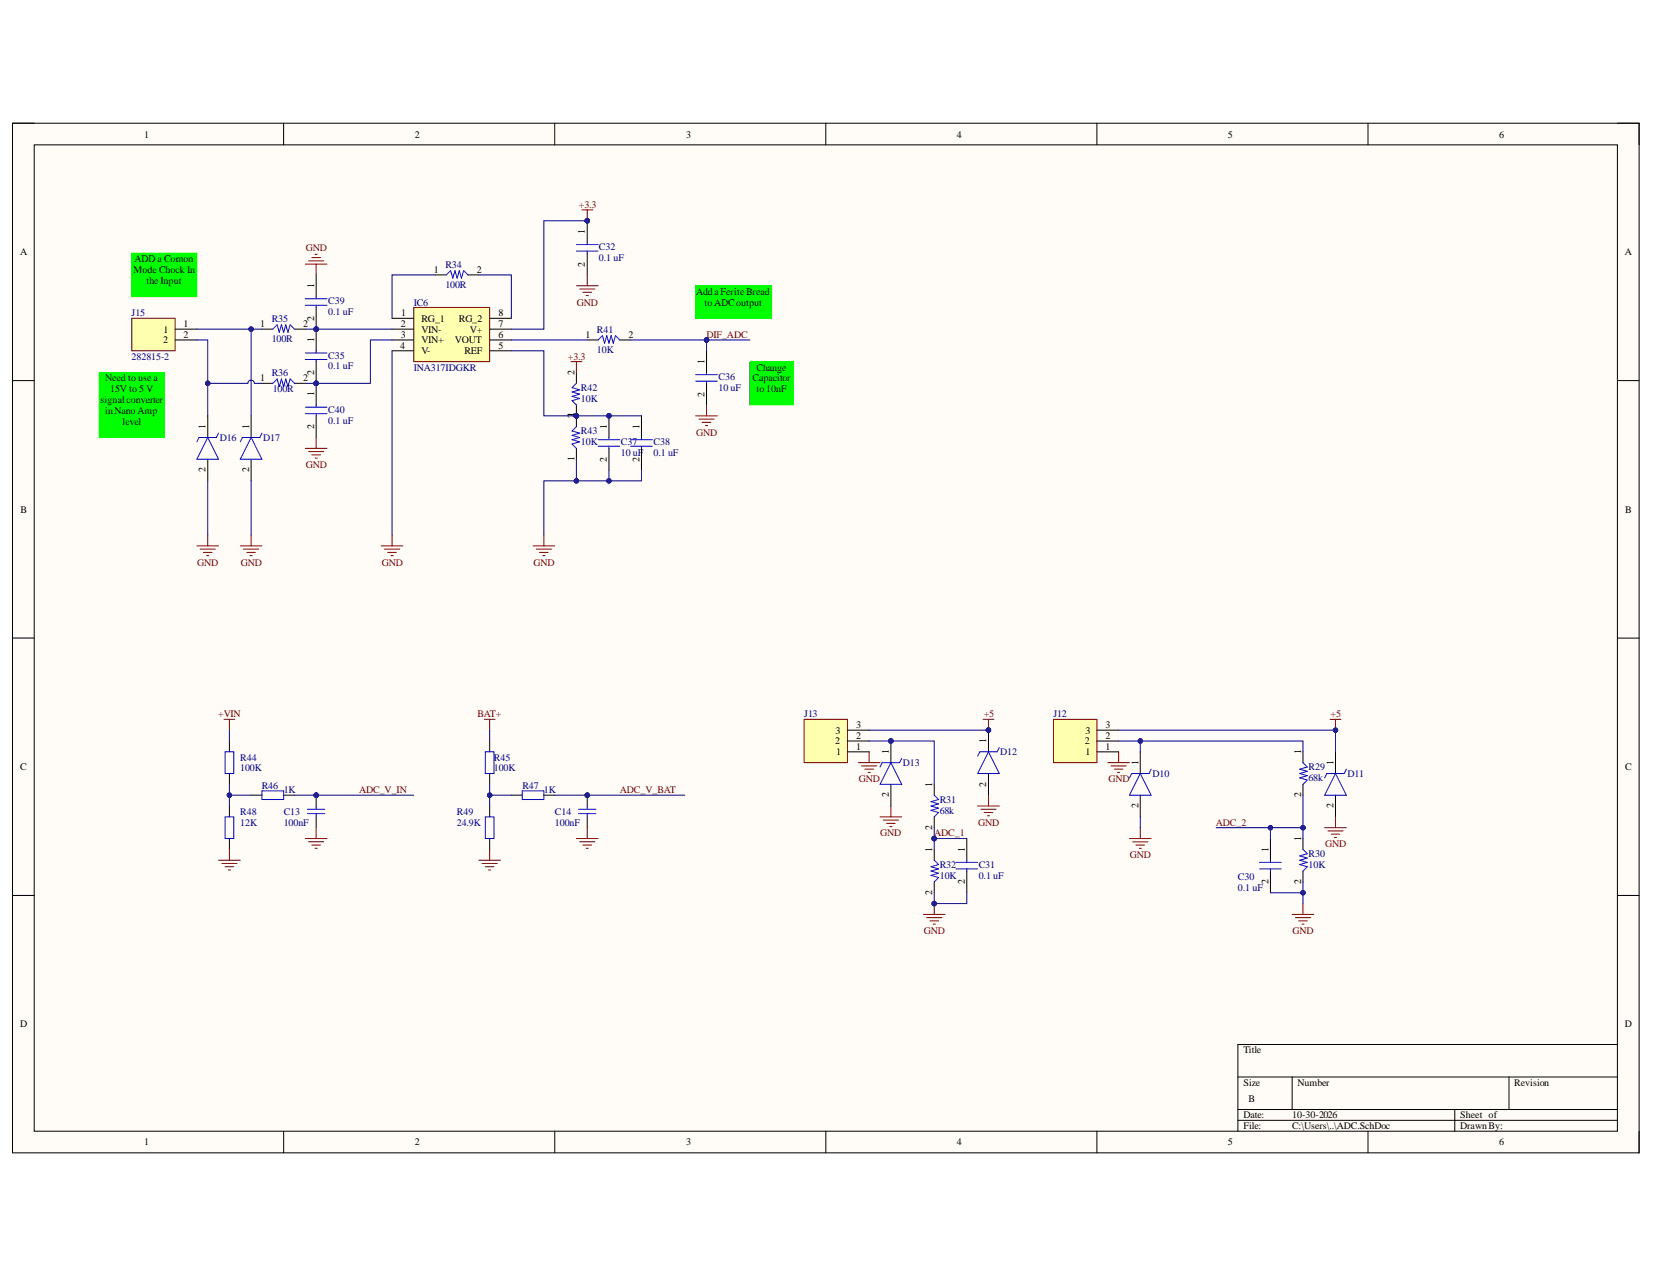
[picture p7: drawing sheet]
<svg xmlns="http://www.w3.org/2000/svg" width="279mm" height="216mm" viewBox="0 0 279 216" stroke-linecap="round" stroke-linejoin="round" font-family="sans-serif">
<defs><g id="words">
<g font-size="1.7">
<text x="24.4" y="23.3">1</text>
<text x="70.1" y="23.3">2</text>
<text x="116" y="23.3">3</text>
<text x="161.7" y="23.3">4</text>
<text x="207.6" y="23.3">5</text>
<text x="253.4" y="23.3">6</text>
<text x="98.9" y="39.5" transform="rotate(-90 98.9 39.5)">1</text>
<text x="3.4" y="43.1">A</text>
<text x="22.6" y="46.2">Mode Chock In</text>
<text x="22.8" y="44.3">ADD a Comon</text>
<text x="24.8" y="47.9">the Input</text>
<text x="73.3" y="46.2">1</text>
<text x="80.6" y="46.2">2</text>
<text x="98.9" y="45.1" transform="rotate(-90 98.9 45.1)">2</text>
<text x="274.6" y="43.1">A</text>
<text x="53.1" y="48.7" transform="rotate(-90 53.1 48.7)">1</text>
<text x="67.8" y="53.4">1</text>
<text x="84.2" y="53.4">8</text>
<text x="117.7" y="49.8">Add aFeriteBread</text>
<text x="119.1" y="51.7">toADCoutput</text>
<text x="27.6" y="58">2</text>
<text x="27.7" y="56.2">1</text>
<text x="31" y="55.3">1</text>
<text x="31" y="57.2">2</text>
<text x="44" y="55.3">1</text>
<text x="51.3" y="55.3">2</text>
<text x="53.1" y="57.8" transform="rotate(-90 53.1 57.8)">1</text>
<text x="53.1" y="54.2" transform="rotate(-90 53.1 54.2)">2</text>
<text x="67.7" y="58.9">4</text>
<text x="67.7" y="55.3">2</text>
<text x="67.7" y="57.2">3</text>
<text x="71.2" y="54.4">RG_1</text>
<text x="71.2" y="56.2">VIN-</text>
<text x="71.2" y="58">VIN+</text>
<text x="71.2" y="59.9">V-</text>
<text x="76.9" y="58">VOUT</text>
<text x="77.6" y="54.4">RG_2</text>
<text x="78.5" y="59.9">REF</text>
<text x="79.4" y="56.2">V+</text>
<text x="84.2" y="55.3">7</text>
<text x="84.2" y="57.2">6</text>
<text x="84.2" y="58.9">5</text>
<text x="99" y="57.2">1</text>
<text x="106.2" y="57.2">2</text>
<text x="17.8" y="64.4">Need to use a</text>
<text x="44" y="64.4">1</text>
<text x="51.3" y="64.4">2</text>
<text x="53.1" y="63.3" transform="rotate(-90 53.1 63.3)">2</text>
<text x="97.1" y="63.3" transform="rotate(-90 97.1 63.3)">2</text>
<text x="119.1" y="61.5" transform="rotate(-90 119.1 61.5)">1</text>
<text x="127.2" y="64.4">Capacitor</text>
<text x="127.9" y="62.7">Change</text>
<text x="17" y="68.2">signalconverter</text>
<text x="17.8" y="69.9">inNano Amp</text>
<text x="18.6" y="66.3">15V to 5 V</text>
<text x="20.7" y="71.8">level</text>
<text x="53.1" y="67" transform="rotate(-90 53.1 67)">1</text>
<text x="97.1" y="70.7" transform="rotate(-90 97.1 70.7)">21</text>
<text x="119.1" y="67.1" transform="rotate(-90 119.1 67.1)">2</text>
<text x="127.9" y="66.3">to10nF</text>
<text x="34.8" y="72.5" transform="rotate(-90 34.8 72.5)">1</text>
<text x="42.1" y="72.5" transform="rotate(-90 42.1 72.5)">1</text>
<text x="53.1" y="72.6" transform="rotate(-90 53.1 72.6)">2</text>
<text x="97.1" y="77.9" transform="rotate(-90 97.1 77.9)">1</text>
<text x="102.6" y="72.5" transform="rotate(-90 102.6 72.5)">1</text>
<text x="108.1" y="72.5" transform="rotate(-90 108.1 72.5)">1</text>
<text x="34.8" y="79.8" transform="rotate(-90 34.8 79.8)">2</text>
<text x="42.1" y="79.8" transform="rotate(-90 42.1 79.8)">2</text>
<text x="102.6" y="78" transform="rotate(-90 102.6 78)">2</text>
<text x="108.1" y="78" transform="rotate(-90 108.1 78)">2</text>
<text x="3.5" y="86.7">B</text>
<text x="274.7" y="86.7">B</text>
<text x="141.2" y="125.8">2</text>
<text x="141.2" y="124">3</text>
<text x="144.7" y="124.9">2</text>
<text x="144.7" y="123.1">3</text>
<text x="166.7" y="125.7" transform="rotate(-90 166.7 125.7)">1</text>
<text x="183.4" y="125.8">2</text>
<text x="183.5" y="124">3</text>
<text x="186.8" y="124.9">2</text>
<text x="186.8" y="123.1">3</text>
<text x="3.4" y="130.2">C</text>
<text x="141.3" y="127.7">1</text>
<text x="144.7" y="126.8">1</text>
<text x="150.2" y="127.5" transform="rotate(-90 150.2 127.5)">1</text>
<text x="183.5" y="127.7">1</text>
<text x="186.8" y="126.8">1</text>
<text x="192.4" y="129.3" transform="rotate(-90 192.4 129.3)">1</text>
<text x="219.9" y="127.5" transform="rotate(-90 219.9 127.5)">1</text>
<text x="225.4" y="129.3" transform="rotate(-90 225.4 129.3)">1</text>
<text x="274.7" y="130.2">C</text>
<text x="150.2" y="134.8" transform="rotate(-90 150.2 134.8)">2</text>
<text x="157.6" y="133" transform="rotate(-90 157.6 133)">1</text>
<text x="166.7" y="133" transform="rotate(-90 166.7 133)">2</text>
<text x="192.4" y="136.6" transform="rotate(-90 192.4 136.6)">2</text>
<text x="219.9" y="134.8" transform="rotate(-90 219.9 134.8)">2</text>
<text x="225.4" y="136.6" transform="rotate(-90 225.4 136.6)">2</text>
<text x="157.6" y="140.4" transform="rotate(-90 157.6 140.4)">2</text>
<text x="219.9" y="142.1" transform="rotate(-90 219.9 142.1)">1</text>
<text x="157.6" y="144" transform="rotate(-90 157.6 144)">1</text>
<text x="163.1" y="149.5" transform="rotate(-90 163.1 149.5)">2</text>
<text x="163.1" y="144" transform="rotate(-90 163.1 144)">1</text>
<text x="214.4" y="149.5" transform="rotate(-90 214.4 149.5)">2</text>
<text x="214.4" y="144" transform="rotate(-90 214.4 144)">1</text>
<text x="219.9" y="149.5" transform="rotate(-90 219.9 149.5)">2</text>
<text x="157.6" y="151.4" transform="rotate(-90 157.6 151.4)">2</text>
<text x="3.4" y="173.7">D</text>
<text x="274.6" y="173.7">D</text>
<text x="210.2" y="178.1">Title</text>
<text x="210.2" y="183.6">Size</text>
<text x="219.3" y="183.6">Number</text>
<text x="255.9" y="183.6">Revision</text>
<text x="210.2" y="189.1">Date:</text>
<text x="210.2" y="190.9">File:</text>
<text x="211" y="186.3">B</text>
<text x="218.4" y="189.1">10-30-2026</text>
<text x="218.4" y="190.9">C:\Users\..\ADC.SchDoc</text>
<text x="246.8" y="189.1">Sheet of</text>
<text x="246.8" y="190.9">DrawnBy:</text>
<text x="24.4" y="193.6">1</text>
<text x="70.1" y="193.6">2</text>
<text x="116" y="193.6">3</text>
<text x="161.7" y="193.6">4</text>
<text x="207.6" y="193.6">5</text>
<text x="253.4" y="193.6">6</text>
</g>
<g font-size="1.7" fill="#800000">
<text x="97.9" y="35.1">+3.3</text>
<text x="51.7" y="42.4">GND</text>
<text x="97.5" y="51.7">GND</text>
<text x="119.4" y="57.2">DIF_ADC</text>
<text x="96" y="60.8">+3.3</text>
<text x="117.7" y="73.7">GND</text>
<text x="51.7" y="79.1">GND</text>
<text x="33.3" y="95.6">GND</text>
<text x="40.7" y="95.6">GND</text>
<text x="64.5" y="95.6">GND</text>
<text x="90.2" y="95.6">GND</text>
<text x="36.9" y="121.3">+VIN</text>
<text x="80.7" y="121.3">BAT+</text>
<text x="166.3" y="121.3">+5</text>
<text x="224.9" y="121.3">+5</text>
<text x="60.7" y="134.1">ADC_V_IN</text>
<text x="104.8" y="134.1">ADC_V_BAT</text>
<text x="145.1" y="132.3">GND</text>
<text x="187.3" y="132.3">GND</text>
<text x="148.8" y="141.4">GND</text>
<text x="157.9" y="141.4">ADC_1</text>
<text x="165.4" y="139.6">GND</text>
<text x="205.5" y="139.6">ADC_2</text>
<text x="224" y="143.2">GND</text>
<text x="191" y="145.1">GND</text>
<text x="156.1" y="157.9">GND</text>
<text x="218.5" y="157.9">GND</text>
</g>
<g font-size="1.7" fill="#000080">
<text x="75.3" y="45.2">R34</text>
<text x="101.2" y="42.3">C32</text>
<text x="101.2" y="44.1">0.1 uF</text>
<text x="22.2" y="53.4">J15</text>
<text x="55.5" y="51.4">C39</text>
<text x="55.5" y="53.3">0.1 uF</text>
<text x="69.9" y="51.7">IC6</text>
<text x="75.3" y="48.7">100R</text>
<text x="45.9" y="54.4">R35</text>
<text x="45.9" y="57.8">100R</text>
<text x="100.9" y="56.2">R41</text>
<text x="100.9" y="59.7">10K</text>
<text x="22.2" y="60.8">282815-2</text>
<text x="45.9" y="63.5">R36</text>
<text x="55.5" y="60.6">C35</text>
<text x="55.5" y="62.4">0.1 uF</text>
<text x="69.9" y="62.7">INA317IDGKR</text>
<text x="121.5" y="64.3">C36</text>
<text x="46.1" y="66.3">100R</text>
<text x="55.5" y="69.8">C40</text>
<text x="55.5" y="71.6">0.1 uF</text>
<text x="98.2" y="66.1">R42</text>
<text x="98.2" y="67.9">10K</text>
<text x="121.5" y="66.1">10 uF</text>
<text x="37.1" y="74.5">D16</text>
<text x="44.5" y="74.5">D17</text>
<text x="98.2" y="73.4">R43</text>
<text x="98.2" y="75.3">10K</text>
<text x="105" y="75.3">C37</text>
<text x="105" y="77.1">10 uF</text>
<text x="110.5" y="75.3">C38</text>
<text x="110.5" y="77.1">0.1 uF</text>
<text x="135.9" y="121.3">J13</text>
<text x="178" y="121.3">J12</text>
<text x="40.6" y="130.4">100K</text>
<text x="40.6" y="128.6">R44</text>
<text x="83.5" y="130.4">100K</text>
<text x="83.5" y="128.6">R45</text>
<text x="152.6" y="129.5">D13</text>
<text x="169.1" y="127.7">D12</text>
<text x="194.8" y="131.3">D10</text>
<text x="221.2" y="130.2">R29</text>
<text x="227.8" y="131.3">D11</text>
<text x="40.6" y="137.7">R48</text>
<text x="44.2" y="133.4">R46</text>
<text x="48" y="134.1">1K</text>
<text x="48" y="137.7">C13</text>
<text x="77.2" y="137.7">R49</text>
<text x="88.3" y="133.4">R47</text>
<text x="91.9" y="134.1">1K</text>
<text x="93.8" y="137.7">C14</text>
<text x="158.8" y="135.7">R31</text>
<text x="158.8" y="137.6">68k</text>
<text x="221.2" y="132.1">68k</text>
<text x="40.6" y="139.6">12K</text>
<text x="48" y="139.6">100nF</text>
<text x="77.2" y="139.6">24.9K</text>
<text x="93.8" y="139.6">100nF</text>
<text x="158.8" y="146.7">R32</text>
<text x="158.8" y="148.6">10K</text>
<text x="165.4" y="146.7">C31</text>
<text x="165.4" y="148.6">0.1 uF</text>
<text x="209.3" y="148.7">C30</text>
<text x="221.2" y="144.9">R30</text>
<text x="221.2" y="146.7">10K</text>
<text x="209.3" y="150.6">0.1 uF</text>
</g>
</g></defs>
<path d="M2.1 20.8h275v174.1h-275z" fill-rule="evenodd" fill="#fffcf8"/>
<path d="M2.1 20.8h275v174.1h-275z" fill="none" stroke="#000" stroke-width=".17"/>
<path d="M5.8 24.5h267.6v166.8h-267.6z" fill-rule="evenodd" fill="#fffcf8"/>
<g fill="none" stroke="#000" stroke-width=".17">
<path d="M2.1 20.8h3.7M5.8 24.5h267.6v166.8h-267.6zM47.9 20.8v3.7M93.8 20.8v3.7M139.6 20.8v3.7M185.4 20.8v3.7M231.2 20.8v3.7M273.4 20.8h3.7v3.7M2.1 64.4h3.7M273.4 64.4h3.7M2.1 107.9h3.7M273.4 107.9h3.7"/>
<path d="M2.1 151.4h3.7M273.4 151.4h3.7M273.4 176.6h-64.2v14.7M47.9 191.3v3.6M93.8 191.3v3.6M139.6 191.3v3.6M185.4 191.3v3.6M209.2 182.1h64.2M209.2 187.6h64.2M209.2 189.4h64.2M218.4 182.1v5.5M231.2 191.3v3.6"/>
<path d="M245.9 187.6v3.7M255.1 182.1v5.5M277.1 191.3v3.6"/>
</g>
<path d="M145.1 128.9h3.6M145.6 129.5h2.6M146.2 130h1.5M146.7 130.6h.4M146.9 127.1v1.8M187.2 128.9h3.7M187.8 129.5h2.6M188.3 130h1.5M188.9 130.6h.4M189.1 127.1v1.8M224.8 121.6h1.9M225.7 121.6v1.8" fill="none" stroke="#800000" stroke-width=".17"/>
<circle cx="225.7" cy="123.5" r=".37" fill="#000080"/>
<circle cx="225.7" cy="123.5" r=".37" fill="none" stroke="#000080" stroke-width=".17"/>
<path d="M166.2 121.6h1.8M167.1 121.6v1.8" fill="none" stroke="#800000" stroke-width=".17"/>
<circle cx="167.1" cy="123.4" r=".36" fill="#000080"/>
<circle cx="167.1" cy="123.4" r=".36" fill="none" stroke="#000080" stroke-width=".17"/>
<path d="M148.7 138.1h3.7M149.3 138.7h2.6M149.8 139.2h1.5M150.4 139.8h.4M150.6 136.3v1.8M192.7 139.9v1.9M190.9 141.8h3.7M191.5 142.3h2.5M192 142.9h1.5M192.6 143.4h.3" fill="none" stroke="#800000" stroke-width=".17"/>
<path d="M135.9 121.6h7.4v7.3h-7.4z" fill-rule="evenodd" fill="#ffffb0"/>
<path d="M135.9 121.6h7.4v7.3h-7.4z" fill="none" stroke="#800000" stroke-width=".17"/>
<path d="M143.3 127.1h3.6M143.3 125.3h3.6M143.3 123.4h3.6" fill="none" stroke="#000" stroke-width=".17"/>
<path d="M178.1 121.6h7.3v7.3h-7.3z" fill-rule="evenodd" fill="#ffffb0"/>
<path d="M178.1 121.6h7.3v7.3h-7.3z" fill="none" stroke="#800000" stroke-width=".17"/>
<path d="M185.4 127.1h3.7M185.4 125.3h3.7M185.4 123.4h3.7" fill="none" stroke="#000" stroke-width=".17"/>
<circle cx="150.6" cy="125.3" r=".37" fill="#000080"/>
<circle cx="150.6" cy="125.3" r=".37" fill="none" stroke="#000080" stroke-width=".17"/>
<path d="M150.6 125.3v3.6" fill="none" stroke="#000" stroke-width=".17"/>
<circle cx="150.6" cy="125.3" r=".37" fill="#000080"/>
<circle cx="150.6" cy="125.3" r=".37" fill="none" stroke="#000080" stroke-width=".17"/>
<path d="M150.6 132.6v3.7M192.7 127.1v3.7M192.7 134.4v3.7" fill="none" stroke="#000" stroke-width=".17"/>
<path d="M150.6 128.9l1.8 3.7h-3.7zM152.4 128.2l-.4 .7h-2.9l-.4 .8M192.7 130.8l1.9 3.6h-3.7zM194.6 130l-.4 .8h-2.9l-.4 .7" fill="none" stroke="#00f" stroke-width=".17"/>
<circle cx="167.1" cy="123.4" r=".36" fill="#000080"/>
<circle cx="167.1" cy="123.4" r=".36" fill="none" stroke="#000080" stroke-width=".17"/>
<path d="M167.1 123.4v3.7" fill="none" stroke="#000" stroke-width=".17"/>
<circle cx="167.1" cy="123.4" r=".36" fill="#000080"/>
<circle cx="167.1" cy="123.4" r=".36" fill="none" stroke="#000080" stroke-width=".17"/>
<path d="M157.9 132.6v1.8M157.9 138.1v1.8M167.1 130.8v3.6M225.7 127.1v3.7M225.7 134.4v3.7M157.9 143.6v1.8M157.9 149.1v1.8" fill="none" stroke="#000" stroke-width=".17"/>
<path d="M157.9 134.4l.7 .8-1.2 .3 1.2 .4-1.2 .4 1.2 .3-1.2 .4 1.2 .4-.7 .7M167.1 127.1l1.8 3.7h-3.7zM168.9 126.4l-.4 .7h-2.9l-.4 .7M225.7 130.8l1.9 3.6h-3.7zM227.6 130l-.4 .8h-2.9l-.4 .7M157.9 145.4l.7 .8-1.2 .3 1.2 .4-1.2 .4 1.2 .3-1.2 .4 1.2 .4-.7 .7" fill="none" stroke="#00f" stroke-width=".17"/>
<g fill="none" stroke="#800000" stroke-width=".17">
<path d="M165.2 136.3h3.7M165.8 136.8h2.6M166.3 137.4h1.5M166.9 137.9h.4M167.1 134.4v1.9M223.9 139.9h3.7M225.7 138.1v1.8M156.1 154.6h3.6M156.6 155.1h2.6M157.2 155.7h1.4M157.7 156.2h.4M157.9 152.8v1.8"/>
<path d="M224.5 140.5h2.5M225 141h1.5M225.6 141.6h.3"/>
</g>
<circle cx="157.9" cy="152.8" r=".37" fill="#000080"/>
<circle cx="157.9" cy="152.8" r=".37" fill="none" stroke="#000080" stroke-width=".17"/>
<circle cx="157.9" cy="141.8" r=".37" fill="#000080"/>
<circle cx="157.9" cy="141.8" r=".37" fill="none" stroke="#000080" stroke-width=".17"/>
<path d="M220.2 127.1v1.8M220.2 132.6v1.8M163.4 141.8v3.6M163.4 147.3v3.6M214.7 141.8v3.6M214.7 147.3v3.6M220.2 141.8v1.8M220.2 147.3v1.8" fill="none" stroke="#000" stroke-width=".17"/>
<path d="M220.2 128.9l.8 .8-1.3 .3 1.3 .4-1.3 .4 1.3 .3-1.3 .4 1.3 .4-.8 .7M161.6 145.8h3.6M161.6 146.9h3.6M163.4 145.4v.4M163.4 146.9v.4M212.9 145.8h3.7M212.9 146.9h3.7M214.7 145.4v.4M214.7 146.9v.4M220.2 143.6l.8 .7-1.3 .4 1.3 .4-1.3 .3 1.3 .4-1.3 .4 1.3 .3-.8 .8" fill="none" stroke="#00f" stroke-width=".17"/>
<path d="M218.4 154.6h3.7M219 155.1h2.5M219.5 155.7h1.5M220.1 156.2h.3M220.2 152.8v1.8" fill="none" stroke="#800000" stroke-width=".17"/>
<path d="M69.9 52h12.9v9.1h-12.9z" fill-rule="evenodd" fill="#ffffb0"/>
<path d="M69.9 52h12.9v9.1h-12.9z" fill="none" stroke="#800000" stroke-width=".17"/>
<path d="M66.3 53.8h3.6M66.3 55.6h3.6M66.3 57.5h3.6M66.3 59.3h3.6M82.8 53.8h3.6M82.8 55.6h3.6M82.8 57.5h3.6M82.8 59.3h3.6" fill="none" stroke="#000" stroke-width=".17"/>
<path d="M22.3 53.8h7.3v5.5h-7.3z" fill-rule="evenodd" fill="#ffffb0"/>
<g fill="none" stroke="#800000" stroke-width=".17">
<path d="M98.3 35.5h1.9M99.3 35.5v1.8M22.3 53.8h7.3v5.5h-7.3zM33.3 92.3h3.6M33.8 92.8h2.6M34.4 93.4h1.4M34.9 93.9h.4M35.1 90.5v1.8M40.6 92.3h3.7M41.2 92.8h2.5M41.7 93.4h1.5M42.3 93.9h.3"/>
<path d="M42.4 90.5v1.8M64.4 92.3h3.7M65 92.8h2.6M65.5 93.4h1.5M66.1 93.9h.4M66.3 90.5v1.8M90.1 92.3h3.7M90.6 92.8h2.6M91.2 93.4h1.5M91.7 93.9h.4M91.9 90.5v1.8"/>
</g>
<path d="M29.6 55.6h3.7M29.6 57.5h3.7M44.3 55.6h1.8M49.8 55.6h1.8M73.6 46.5h1.8M79.1 46.5h1.8M35.1 70.3v3.7M35.1 77.6v3.7M42.4 70.3v3.7M42.4 77.6v3.7M44.3 64.8h1.8M49.8 64.8h1.8" fill="none" stroke="#000" stroke-width=".17"/>
<path d="M46.1 55.6l.7-.7 .4 1.3 .4-1.3 .3 1.3 .4-1.3 .4 1.3 .3-1.3 .8 .7M75.4 46.5l.8-.7 .3 1.2 .4-1.2 .4 1.2 .3-1.2 .4 1.2 .4-1.2 .7 .7M35.1 74l1.8 3.6h-3.6zM36.9 73.2l-.3 .8h-3l-.3 .7M42.4 74l1.9 3.6h-3.7zM44.3 73.2l-.4 .8h-2.9l-.4 .7M46.1 64.8l.7-.7 .4 1.3 .4-1.3 .3 1.3 .4-1.3 .4 1.3 .3-1.3 .8 .7" fill="none" stroke="#00f" stroke-width=".17"/>
<circle cx="99.3" cy="37.3" r=".37" fill="#000080"/>
<circle cx="99.3" cy="37.3" r=".37" fill="none" stroke="#000080" stroke-width=".17"/>
<circle cx="99.3" cy="37.3" r=".37" fill="#000080"/>
<circle cx="99.3" cy="37.3" r=".37" fill="none" stroke="#000080" stroke-width=".17"/>
<path d="M99.3 37.3v3.7" fill="none" stroke="#000" stroke-width=".17"/>
<circle cx="99.3" cy="37.3" r=".37" fill="#000080"/>
<circle cx="99.3" cy="37.3" r=".37" fill="none" stroke="#000080" stroke-width=".17"/>
<path d="M99.3 42.8v3.7" fill="none" stroke="#000" stroke-width=".17"/>
<path d="M97.4 41.4h3.7M97.4 42.4h3.7M99.3 41v.4M99.3 42.4v.4" fill="none" stroke="#00f" stroke-width=".17"/>
<path d="M97.4 48.3h3.7M98 48.9h2.5M98.5 49.4h1.5M99.1 50h.3M99.3 46.5v1.8" fill="none" stroke="#800000" stroke-width=".17"/>
<circle cx="53.4" cy="55.6" r=".36" fill="#000080"/>
<circle cx="53.4" cy="55.6" r=".36" fill="none" stroke="#000080" stroke-width=".17"/>
<circle cx="53.4" cy="64.8" r=".37" fill="#000080"/>
<circle cx="53.4" cy="64.8" r=".37" fill="none" stroke="#000080" stroke-width=".17"/>
<path d="M53.4 55.6v3.7" fill="none" stroke="#000" stroke-width=".17"/>
<circle cx="53.4" cy="55.6" r=".36" fill="#000080"/>
<circle cx="53.4" cy="55.6" r=".36" fill="none" stroke="#000080" stroke-width=".17"/>
<path d="M53.4 61.1v3.7" fill="none" stroke="#000" stroke-width=".17"/>
<circle cx="53.4" cy="64.8" r=".37" fill="#000080"/>
<circle cx="53.4" cy="64.8" r=".37" fill="none" stroke="#000080" stroke-width=".17"/>
<path d="M51.6 59.7h3.7M53.4 59.3v.4M101.1 57.5l.7-.8 .4 1.3 .4-1.3 .3 1.3 .4-1.3 .4 1.3 .3-1.3 .8 .8M51.6 60.8h3.7M53.4 60.8v.3M117.6 63.3h3.7M117.6 64.4h3.7M119.4 63v.3M119.4 64.4v.4" fill="none" stroke="#00f" stroke-width=".17"/>
<path d="M99.3 57.5h1.8M104.8 57.5h1.8M119.4 59.3v3.7M119.4 64.8v3.7" fill="none" stroke="#000" stroke-width=".17"/>
<path d="M117.6 70.3h3.7M118.1 70.9h2.6M118.7 71.4h1.5M119.2 72h.4M119.4 68.5v1.8" fill="none" stroke="#800000" stroke-width=".17"/>
<circle cx="119.4" cy="57.5" r=".37" fill="#000080"/>
<circle cx="119.4" cy="57.5" r=".37" fill="none" stroke="#000080" stroke-width=".17"/>
<circle cx="97.4" cy="70.3" r=".37" fill="#000080"/>
<circle cx="97.4" cy="70.3" r=".37" fill="none" stroke="#000080" stroke-width=".17"/>
<path d="M97.4 68.5v1.8" fill="none" stroke="#000" stroke-width=".17"/>
<circle cx="97.4" cy="70.3" r=".37" fill="#000080"/>
<circle cx="97.4" cy="70.3" r=".37" fill="none" stroke="#000080" stroke-width=".17"/>
<path d="M97.4 63v1.8" fill="none" stroke="#000" stroke-width=".17"/>
<path d="M97.4 64.8l-.7 .7 1.3 .4-1.3 .4 1.3 .3-1.3 .4 1.3 .4-1.3 .3 .7 .8" fill="none" stroke="#00f" stroke-width=".17"/>
<circle cx="97.4" cy="70.3" r=".37" fill="#000080"/>
<circle cx="97.4" cy="70.3" r=".37" fill="none" stroke="#000080" stroke-width=".17"/>
<path d="M97.4 70.3v1.8M97.4 75.8v1.8" fill="none" stroke="#000" stroke-width=".17"/>
<circle cx="97.4" cy="70.3" r=".37" fill="#000080"/>
<circle cx="97.4" cy="70.3" r=".37" fill="none" stroke="#000080" stroke-width=".17"/>
<path d="M97.4 72.1l-.7 .8 1.3 .3-1.3 .4 1.3 .4-1.3 .3 1.3 .4-1.3 .4 .7 .7" fill="none" stroke="#00f" stroke-width=".17"/>
<path d="M96.5 61.1h1.8M97.4 61.1v1.9" fill="none" stroke="#800000" stroke-width=".17"/>
<circle cx="102.9" cy="70.3" r=".37" fill="#000080"/>
<circle cx="102.9" cy="70.3" r=".37" fill="none" stroke="#000080" stroke-width=".17"/>
<path d="M102.9 70.3v3.7" fill="none" stroke="#000" stroke-width=".17"/>
<circle cx="102.9" cy="70.3" r=".37" fill="#000080"/>
<circle cx="102.9" cy="70.3" r=".37" fill="none" stroke="#000080" stroke-width=".17"/>
<path d="M102.9 75.8v3.7M108.4 70.3v3.7M108.4 75.8v3.7" fill="none" stroke="#000" stroke-width=".17"/>
<path d="M101.1 74.3h3.7M101.1 75.4h3.7M102.9 74v.3M102.9 75.4v.4M106.6 74.3h3.7M106.6 75.4h3.7M108.4 74v.3M108.4 75.4v.4" fill="none" stroke="#00f" stroke-width=".17"/>
<path d="M126.8 61.1h7.3v7.4h-7.3z" fill-rule="evenodd" fill="#0f0"/>
<path d="M126.8 61.1h7.3v7.4h-7.3z" fill="none" stroke="#0f0" stroke-width=".17"/>
<circle cx="53.4" cy="55.6" r=".36" fill="#000080"/>
<circle cx="53.4" cy="55.6" r=".36" fill="none" stroke="#000080" stroke-width=".17"/>
<path d="M53.4 46.5v3.6M53.4 52v3.6" fill="none" stroke="#000" stroke-width=".17"/>
<circle cx="53.4" cy="55.6" r=".36" fill="#000080"/>
<circle cx="53.4" cy="55.6" r=".36" fill="none" stroke="#000080" stroke-width=".17"/>
<path d="M51.6 50.5h3.7M51.6 51.6h3.7M53.4 50.1v.4M53.4 51.6v.4" fill="none" stroke="#00f" stroke-width=".17"/>
<circle cx="53.4" cy="64.8" r=".37" fill="#000080"/>
<circle cx="53.4" cy="64.8" r=".37" fill="none" stroke="#000080" stroke-width=".17"/>
<path d="M53.4 64.8v3.7" fill="none" stroke="#000" stroke-width=".17"/>
<circle cx="53.4" cy="64.8" r=".37" fill="#000080"/>
<circle cx="53.4" cy="64.8" r=".37" fill="none" stroke="#000080" stroke-width=".17"/>
<path d="M53.4 70.3v3.7" fill="none" stroke="#000" stroke-width=".17"/>
<path d="M51.6 68.8h3.7M51.6 69.9h3.7M53.4 68.5v.3M53.4 69.9v.4" fill="none" stroke="#00f" stroke-width=".17"/>
<path d="M51.6 44.7h3.7M52.2 44.1h2.5M52.7 43.5h1.5M53.3 43h.3M53.4 44.7v1.8M51.6 75.8h3.7M52.2 76.4h2.5M52.7 76.9h1.5M53.3 77.5h.3M53.4 74v1.8" fill="none" stroke="#800000" stroke-width=".17"/>
<path d="M117.6 48.3h12.8v5.5h-12.8z" fill-rule="evenodd" fill="#0f0"/>
<path d="M117.6 48.3h12.8v5.5h-12.8z" fill="none" stroke="#0f0" stroke-width=".17"/>
<path d="M22.3 42.8h11v7.3h-11z" fill-rule="evenodd" fill="#0f0"/>
<path d="M22.3 42.8h11v7.3h-11z" fill="none" stroke="#0f0" stroke-width=".17"/>
<path d="M16.8 63h11v11h-11z" fill-rule="evenodd" fill="#0f0"/>
<path d="M16.8 63h11v11h-11z" fill="none" stroke="#0f0" stroke-width=".17"/>
<path d="M38.8 125.3v1.8M38.8 130.8v1.8M38.8 136.3v1.8M42.4 134.4h1.9M47.9 134.4h1.9M82.8 125.3v1.8M82.8 130.8v1.8M82.8 136.3v1.8M86.4 134.4h1.9M91.9 134.4h1.9M38.8 141.8v1.8M82.8 141.8v1.8" fill="none" stroke="#000" stroke-width=".17"/>
<path d="M38 127.1h1.5v3.7h-1.5zM38 138.1h1.5v3.7h-1.5zM44.3 133.7h3.6v1.5h-3.6zM82 127.1h1.5v3.7h-1.5zM82 138.1h1.5v3.7h-1.5zM88.3 133.7h3.6v1.5h-3.6z" fill="none" stroke="#00f" stroke-width=".17"/>
<g fill="none" stroke="#800000" stroke-width=".17">
<path d="M37.9 121.6h1.8M38.8 121.6v1.8M81.8 121.6h1.9M82.8 121.6v1.8M36.9 145.4h3.7M37.5 146h2.6M38 146.5h1.5M38.6 147.1h.4M38.8 143.6v1.8M80.9 145.4h3.7M81.5 146h2.5M82 146.5h1.5"/>
<path d="M82.6 147.1h.3M82.8 143.6v1.8"/>
</g>
<circle cx="53.4" cy="134.4" r=".37" fill="#000080"/>
<circle cx="53.4" cy="134.4" r=".37" fill="none" stroke="#000080" stroke-width=".17"/>
<path d="M53.4 134.4v1.9" fill="none" stroke="#000" stroke-width=".17"/>
<circle cx="53.4" cy="134.4" r=".37" fill="#000080"/>
<circle cx="53.4" cy="134.4" r=".37" fill="none" stroke="#000080" stroke-width=".17"/>
<path d="M53.4 138.1v1.8" fill="none" stroke="#000" stroke-width=".17"/>
<path d="M52 137.6h2.9M52 136.8h2.9M53.4 136.3v.5M53.4 137.6v.5" fill="none" stroke="#00f" stroke-width=".17"/>
<circle cx="99.3" cy="134.4" r=".37" fill="#000080"/>
<circle cx="99.3" cy="134.4" r=".37" fill="none" stroke="#000080" stroke-width=".17"/>
<path d="M99.3 134.4v1.9" fill="none" stroke="#000" stroke-width=".17"/>
<circle cx="99.3" cy="134.4" r=".37" fill="#000080"/>
<g fill="none" stroke="#000080" stroke-width=".17">
<path d="M146.9 123.4h20.2M192.7 138.1v1.8"/>
<circle cx="99.3" cy="134.4" r=".37"/>
</g>
<path d="M99.3 138.1v1.8" fill="none" stroke="#000" stroke-width=".17"/>
<path d="M97.8 137.6h2.9M97.8 136.8h2.9M99.3 136.3v.5M99.3 137.6v.5" fill="none" stroke="#00f" stroke-width=".17"/>
<path d="M53.4 139.9v1.9M99.3 139.9v1.9M51.6 141.8h3.7M52.2 142.3h2.5M52.7 142.9h1.5M53.3 143.4h.3M97.4 141.8h3.7M98 142.3h2.5M98.5 142.9h1.5M99.1 143.4h.3" fill="none" stroke="#800000" stroke-width=".17"/>
<circle cx="167.1" cy="123.4" r=".36" fill="#000080"/>
<g fill="none" stroke="#000080" stroke-width=".17">
<path d="M157.9 139.9v1.9"/>
<circle cx="167.1" cy="123.4" r=".36"/>
</g>
<circle cx="157.9" cy="141.8" r=".37" fill="#000080"/>
<g fill="none" stroke="#000080" stroke-width=".17">
<path d="M146.9 125.3h11v7.3"/>
<circle cx="157.9" cy="141.8" r=".37"/>
</g>
<circle cx="150.6" cy="125.3" r=".37" fill="#000080"/>
<g fill="none" stroke="#000080" stroke-width=".17">
<path d="M189.1 123.4h36.6v3.7"/>
<circle cx="150.6" cy="125.3" r=".37"/>
</g>
<circle cx="225.7" cy="123.5" r=".37" fill="#000080"/>
<g fill="none" stroke="#000080" stroke-width=".17">
<path d="M192.7 125.3v1.8"/>
<circle cx="225.7" cy="123.5" r=".37"/>
</g>
<circle cx="192.7" cy="125.3" r=".37" fill="#000080"/>
<g fill="none" stroke="#000080" stroke-width=".17">
<path d="M157.9 141.8h5.5"/>
<circle cx="192.7" cy="125.3" r=".37"/>
</g>
<circle cx="157.9" cy="141.8" r=".37" fill="#000080"/>
<g fill="none" stroke="#000080" stroke-width=".17">
<path d="M163.4 150.9v1.9h-5.5"/>
<circle cx="157.9" cy="141.8" r=".37"/>
</g>
<circle cx="157.9" cy="152.8" r=".37" fill="#000080"/>
<g fill="none" stroke="#000080" stroke-width=".17">
<path d="M157.9 150.9v1.9"/>
<circle cx="157.9" cy="152.8" r=".37"/>
</g>
<circle cx="157.9" cy="152.8" r=".37" fill="#000080"/>
<g fill="none" stroke="#000080" stroke-width=".17">
<path d="M157.9 141.8v1.8"/>
<circle cx="157.9" cy="152.8" r=".37"/>
</g>
<circle cx="157.9" cy="141.8" r=".37" fill="#000080"/>
<g fill="none" stroke="#000080" stroke-width=".17">
<path d="M214.7 150.9h5.5"/>
<circle cx="157.9" cy="141.8" r=".37"/>
</g>
<circle cx="220.2" cy="150.9" r=".37" fill="#000080"/>
<g fill="none" stroke="#000080" stroke-width=".17">
<path d="M214.7 139.9v1.9"/>
<circle cx="220.2" cy="150.9" r=".37"/>
</g>
<circle cx="214.7" cy="139.9" r=".37" fill="#000080"/>
<g fill="none" stroke="#000080" stroke-width=".17">
<path d="M220.2 134.4v5.5"/>
<circle cx="214.7" cy="139.9" r=".37"/>
</g>
<circle cx="220.2" cy="139.9" r=".37" fill="#000080"/>
<g fill="none" stroke="#000080" stroke-width=".17">
<path d="M33.3 55.6h9.1v14.7M66.3 59.3v31.2M35.1 81.3v9.2M42.4 81.3v9.2"/>
<circle cx="220.2" cy="139.9" r=".37"/>
</g>
<circle cx="42.4" cy="55.6" r=".37" fill="#000080"/>
<g fill="none" stroke="#000080" stroke-width=".17">
<path d="M42.4 55.6h1.9"/>
<circle cx="42.4" cy="55.6" r=".37"/>
</g>
<circle cx="42.4" cy="55.6" r=".37" fill="#000080"/>
<g fill="none" stroke="#000080" stroke-width=".17">
<path d="M51.6 55.6h14.7"/>
<circle cx="42.4" cy="55.6" r=".37"/>
</g>
<circle cx="53.4" cy="55.6" r=".36" fill="#000080"/>
<g fill="none" stroke="#000080" stroke-width=".17">
<path d="M99.3 37.3h-7.4v18.3h-5.5M73.6 46.5h-7.3v7.3M80.9 46.5h5.5v7.3"/>
<circle cx="53.4" cy="55.6" r=".36"/>
</g>
<circle cx="99.3" cy="37.3" r=".37" fill="#000080"/>
<g fill="none" stroke="#000080" stroke-width=".17">
<path d="M86.4 57.5h12.9M35.1 64.8h6.8a.55 .55 0 0 1 .5-.5 .55 .55 0 0 1 .6 .5h1.3"/>
<circle cx="99.3" cy="37.3" r=".37"/>
</g>
<circle cx="35.1" cy="64.8" r=".37" fill="#000080"/>
<g fill="none" stroke="#000080" stroke-width=".17">
<path d="M86.4 59.3h5.5v11h5.5"/>
<circle cx="35.1" cy="64.8" r=".37"/>
</g>
<circle cx="97.4" cy="70.3" r=".37" fill="#000080"/>
<g fill="none" stroke="#000080" stroke-width=".17">
<path d="M97.4 77.6v3.7h-5.5v9.2"/>
<circle cx="97.4" cy="70.3" r=".37"/>
</g>
<circle cx="97.4" cy="81.3" r=".37" fill="#000080"/>
<g fill="none" stroke="#000080" stroke-width=".17">
<path d="M119.4 57.5v1.8"/>
<circle cx="97.4" cy="81.3" r=".37"/>
</g>
<circle cx="119.4" cy="57.5" r=".37" fill="#000080"/>
<g fill="none" stroke="#000080" stroke-width=".17">
<path d="M97.4 70.3h11"/>
<circle cx="119.4" cy="57.5" r=".37"/>
</g>
<circle cx="97.4" cy="70.3" r=".37" fill="#000080"/>
<circle cx="97.4" cy="70.3" r=".37" fill="none" stroke="#000080" stroke-width=".17"/>
<circle cx="102.9" cy="70.3" r=".37" fill="#000080"/>
<g fill="none" stroke="#000080" stroke-width=".17">
<path d="M102.9 79.5v1.8"/>
<circle cx="102.9" cy="70.3" r=".37"/>
</g>
<circle cx="102.9" cy="81.3" r=".37" fill="#000080"/>
<g fill="none" stroke="#000080" stroke-width=".17">
<path d="M66.3 57.5h-3.7v7.3h-11"/>
<circle cx="102.9" cy="81.3" r=".37"/>
</g>
<circle cx="53.4" cy="64.8" r=".37" fill="#000080"/>
<g fill="none" stroke="#000080" stroke-width=".17">
<path d="M82.8 134.4h3.6"/>
<circle cx="53.4" cy="64.8" r=".37"/>
</g>
<circle cx="82.8" cy="134.4" r=".37" fill="#000080"/>
<g fill="none" stroke="#000080" stroke-width=".17">
<path d="M38.8 134.4h3.6"/>
<circle cx="82.8" cy="134.4" r=".37"/>
</g>
<circle cx="38.8" cy="134.4" r=".37" fill="#000080"/>
<g fill="none" stroke="#000080" stroke-width=".17">
<path d="M38.8 123.4v1.9M82.8 123.4v1.9M189.1 125.3h31.1v1.8"/>
<circle cx="38.8" cy="134.4" r=".37"/>
</g>
<circle cx="192.7" cy="125.3" r=".37" fill="#000080"/>
<g fill="none" stroke="#000080" stroke-width=".17">
<path d="M205.6 139.9h14.6v1.9"/>
<circle cx="192.7" cy="125.3" r=".37"/>
</g>
<circle cx="214.7" cy="139.9" r=".37" fill="#000080"/>
<circle cx="214.7" cy="139.9" r=".37" fill="none" stroke="#000080" stroke-width=".17"/>
<circle cx="220.2" cy="139.9" r=".37" fill="#000080"/>
<g fill="none" stroke="#000080" stroke-width=".17">
<path d="M220.2 149.1v3.7"/>
<circle cx="220.2" cy="139.9" r=".37"/>
</g>
<circle cx="220.2" cy="150.9" r=".37" fill="#000080"/>
<g fill="none" stroke="#000080" stroke-width=".17">
<path d="M38.8 132.6v3.7"/>
<circle cx="220.2" cy="150.9" r=".37"/>
</g>
<circle cx="38.8" cy="134.4" r=".37" fill="#000080"/>
<g fill="none" stroke="#000080" stroke-width=".17">
<path d="M33.3 57.5h1.8v12.8"/>
<circle cx="38.8" cy="134.4" r=".37"/>
</g>
<circle cx="35.1" cy="64.8" r=".37" fill="#000080"/>
<g fill="none" stroke="#000080" stroke-width=".17">
<path d="M108.4 79.5v1.8h-11"/>
<circle cx="35.1" cy="64.8" r=".37"/>
</g>
<circle cx="97.4" cy="81.3" r=".37" fill="#000080"/>
<circle cx="97.4" cy="81.3" r=".37" fill="none" stroke="#000080" stroke-width=".17"/>
<circle cx="102.9" cy="81.3" r=".37" fill="#000080"/>
<g fill="none" stroke="#000080" stroke-width=".17">
<path d="M106.6 57.5h20.2"/>
<circle cx="102.9" cy="81.3" r=".37"/>
</g>
<circle cx="119.4" cy="57.5" r=".37" fill="#000080"/>
<g fill="none" stroke="#000080" stroke-width=".17">
<path d="M82.8 132.6v3.7"/>
<circle cx="119.4" cy="57.5" r=".37"/>
</g>
<circle cx="82.8" cy="134.4" r=".37" fill="#000080"/>
<g fill="none" stroke="#000080" stroke-width=".17">
<path d="M49.8 134.4h20.1"/>
<circle cx="82.8" cy="134.4" r=".37"/>
</g>
<circle cx="53.4" cy="134.4" r=".37" fill="#000080"/>
<g fill="none" stroke="#000080" stroke-width=".17">
<path d="M93.8 134.4h22"/>
<circle cx="53.4" cy="134.4" r=".37"/>
</g>
<circle cx="99.3" cy="134.4" r=".37" fill="#000080"/>
<circle cx="99.3" cy="134.4" r=".37" fill="none" stroke="#000080" stroke-width=".17"/>
<use href="#words"/>
</svg>
